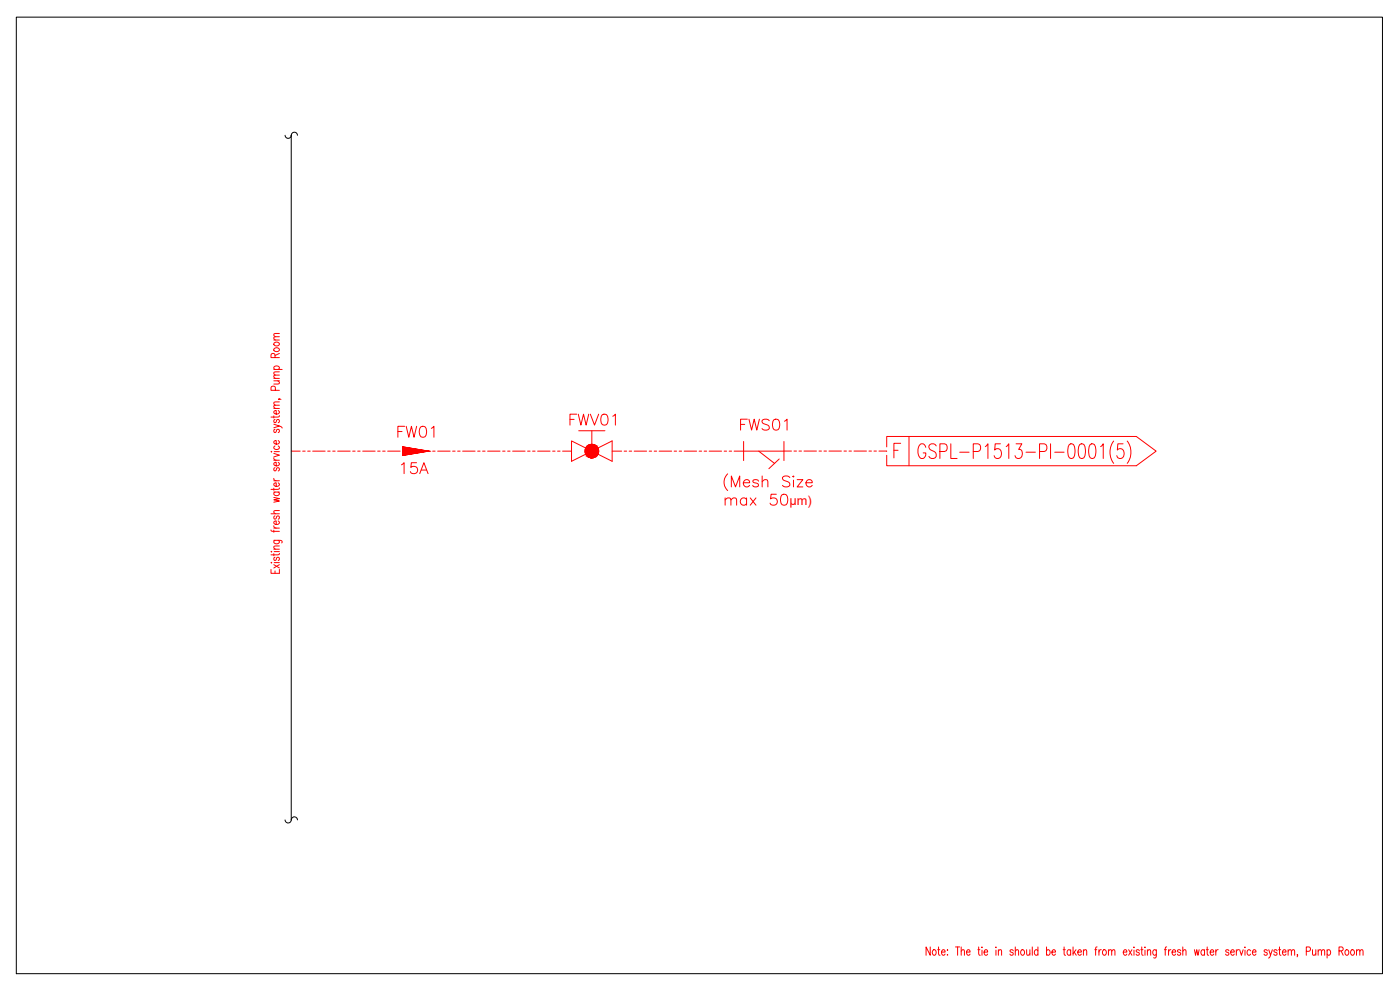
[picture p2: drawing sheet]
<svg xmlns="http://www.w3.org/2000/svg" width="420mm" height="297mm" viewBox="0 0 420 297" stroke-linecap="round" stroke-linejoin="round" font-family="sans-serif">
<defs><g id="words">
<g font-size="6.6" fill="#f00">
<text x="169.7" y="128.8">FWV01</text>
<text x="221.2" y="130.2">FWS01</text>
<text x="118.2" y="132.3">FW01</text>
<text x="119.2" y="143.2">15A</text>
</g>
<text font-size="3.8" fill="#f00" x="236.9" y="151.6">µm)</text>
</g></defs>
<!-- layer: Template -->
<path d="M4.9 5.1h410v287h-410z" fill="none" stroke="#000" stroke-width=".3"/>
<!-- layer: ballast -->
<g fill="none" stroke="#f00" stroke-width=".3">
<path d="M82.2 114.3h1.6M82.2 113.5h1.6M82.2 110.8h2.5M82.2 102h1.6M82.3 104.6a.79 .79 0 0 1 1-.3 .79 .79 0 0 1 .4 .9 .8 .8 0 0 1-1 .3 .8 .8 0 0 1-.4-.9zM82.3 102.9a.79 .79 0 0 1 1-.3 .79 .79 0 0 1 .4 .9 .79 .79 0 0 1-1 .3 .79 .79 0 0 1-.4-.9zM82.5 110.8l-.2-.1a.81 .81 0 0 1 .6-1 .81 .81 0 0 1 .9 .5l-.3 .6M82.5 107.3l-.1-1.1-.4-.2-.5 .2-.2 1.1h2.5M82.6 117.1l-.1-1.1-.3-.1-.7 .1-.2 1.1h2.5M83.4 114.3l.4 .4-.1 .4-1.5 .1M83.7 119.7v.2v-.2l.6 .2M83.8 112.5l-1.5 .1-.1 .5 .4 .4"/>
<path d="M83.8 111.6l-1.5 .1-.1 .4 .4 .4M83.8 101l-1.5 .1-.1 .5 .4 .4M83.8 100.1h-1.5l-.1 .5 .4 .4M83.8 106l-1.3 .7M81.3 135.5h.3zM82.2 137.4a.64 .64 0 0 0 .7 .7M82.2 136l1.6 .6-1.6 .5M82.2 127.3l1.6 .5-1.6 .6M82.2 124.8v.6M82.2 138.1h1.6M82.2 122.6h1.6M82.3 135.5h1.5"/>
<path d="M82.5 133.8l-.2 .2a.81 .81 0 0 0 .6 1 .81 .81 0 0 0 .9-.6l-.3-.6M82.5 128.8a.52 .52 0 0 0-.3 .5 .52 .52 0 0 0 .3 .5l.4-.3 .2-.6 .4-.1a.52 .52 0 0 1 .4 .5 .52 .52 0 0 1-.4 .5M82.5 125.9a.5 .5 0 0 0-.3 .4 .5 .5 0 0 0 .3 .5l.4-.2 .2-.7h.4a.5 .5 0 0 1 .4 .4 .5 .5 0 0 1-.4 .5M83.5 138.7l.2 .2a.8 .8 0 0 1-.5 1 .8 .8 0 0 1-1-.6l.1-.4 .6-.2v1.1M83.5 132.2l.2 .2a.8 .8 0 0 1-.5 1 .8 .8 0 0 1-1-.6l.1-.4 .6-.2v1.1M83.5 123.2l.2 .2a.8 .8 0 0 1-.5 .9 .8 .8 0 0 1-1-.5l.1-.4 .6-.2v1M83.8 127.8l.9 .6M83.8 124.7l-.1 .4h-.3h-2.1M83.8 121.6l-1.5 .1-.1 .4 .4 .5M83.8 120.6l-1.5 .1-.1 .4 .4 .5M87.4 135.4h2.7M90.8 135.4h.8"/>
<path d="M92.3 135.4h.8M93.8 135.4h3.8M98.3 135.4h.8M99.9 135.4h.7M101.3 135.4h3.8M105.8 135.4h.8M107.3 135.4h.8M108.8 135.4h3.8M113.3 135.4h.8M114.8 135.4h.8M116.3 135.4h3.8M120.8 135.4h.8"/>
<path d="M122.3 135.4h.8M123.8 135.4h3.8M128.3 135.4h.8M129.8 135.4h.8M131.3 135.4h3.8M135.8 135.4h.8M137.3 135.4h.8M138.8 135.4h3.8M143.3 135.4h.8M144.8 135.4h.8M146.3 135.4h3.8M150.8 135.4h.8"/>
<path d="M152.3 135.4h.8M153.8 135.4h3.8M158.3 135.4h.8M159.8 135.4h.8M161.3 135.4h3.8M165.8 135.4h.8M167.3 135.4h.8M168.8 135.4h2.7M175.6 135.4h4M175.8 134.4l-4.3-2.1v6.1l4.3-2.1M177.6 129.2v4.1M179.4 134.4l4.3-2.1v6.1l-4.3-2.1"/>
<path d="M183.7 135.4h2.9M187.3 135.4h.8M188.8 135.4h.8M190.3 135.4h3.8M194.8 135.4h.8M196.3 135.4h.8M197.8 135.4h3.8M202.3 135.4h.8M203.8 135.4h.8M205.3 135.4h3.8M209.8 135.4h.8M211.3 135.4h.8"/>
<path d="M212.8 135.4h3.8M217.3 135.4h.8M218.8 135.4h.8M220.3 135.4h2.9M235.3 135.3h2.2M238.3 135.3h.7M239.8 135.3h.7M241.3 135.3h3.7M245.8 135.3h.7M247.3 135.3h.7M248.8 135.3h3.7M253.3 135.3h.7"/>
<path d="M254.8 135.3h.7M256.3 135.3h3.7M260.8 135.3h.7M262.3 135.3h.7M263.8 135.3h2.3M266.1 135.4h.1M266.1 134.1v-3.1h74.9l6 4.4-6 4.3h-74.9v-3.1M268.3 135.1h1.2M270.3 133h-2v4.4M272.8 131v8.7M277.8 134.2a1.09 1.09 0 0 0-1.7-.8 3.1 3.1 0 0 0 .3 4.2 1.27 1.27 0 0 0 1.4-1.7h-.7M281 133.8a1.1 1.1 0 0 0-1.5-.6 1.1 1.1 0 0 0-.6 1.4l1.4 .9a1.15 1.15 0 0 1 .6 1.7 1.15 1.15 0 0 1-1.8 .2l-.3-.5"/>
<path d="M282.1 135.5h1.4a1.22 1.22 0 0 0 .8-1.2 1.22 1.22 0 0 0-.8-1.1h-1.4v4.4M285.4 133.2v4.4h1.8M288 135.7h2.8M292.1 135.5h1.4a1.22 1.22 0 0 0 .8-1.2 1.22 1.22 0 0 0-.8-1.1h-1.4v4.4M295.7 134l.8-.8v4.4M300.2 133.2h-1.5l-.2 1.8a1.2 1.2 0 0 1 1.6-.2 1.2 1.2 0 0 1 .5 1.5 1.14 1.14 0 0 1-.7 1.2 1.14 1.14 0 0 1-1.4-.4l-.1-.4M302 134l.8-.8v4.4M304.9 133.2h1.8l-1 1.6h.5a1.5 1.5 0 0 1 .6 1.7 1.5 1.5 0 0 1-1.4 1.1l-.5-.2-.3-.7M307.9 135.7h2.8M312 135.5h1.4a1.22 1.22 0 0 0 .8-1.2 1.22 1.22 0 0 0-.8-1.1h-1.4v4.4M315.3 133.2v4.4M316.5 135.7h2.8"/>
<path d="M320.9 133.4l.8-.2a2.2 2.2 0 0 1 .9 2.5l-.4 1.7-.8 .2a2.2 2.2 0 0 1-1-2.6zM324 133.4l.8-.2a2.2 2.2 0 0 1 1 2.5l-.5 1.7-.8 .2a2.2 2.2 0 0 1-.9-2.6zM327.2 133.4l.8-.2a2.2 2.2 0 0 1 .9 2.5l-.5 1.7-.8 .2a2.2 2.2 0 0 1-.9-2.6zM330.3 134l.8-.8v4.4M334.2 132.3a5.6 5.6 0 0 0 0 6.7M337 133.2h-1.5l-.2 1.8a1.2 1.2 0 0 1 1.6-.2 1.2 1.2 0 0 1 .5 1.5 1.14 1.14 0 0 1-.7 1.2 1.14 1.14 0 0 1-1.4-.4l-.1-.4M338.3 132.3a5.6 5.6 0 0 1 0 6.7M81.3 159l.2 .3 .3 .1h2M81.3 154.2h2.5M82.2 157.7l.1 .5 .6 .3M82.2 149.2l1.6 .4-1.6 .4 1.6 .3-1.6 .4M82.2 143.5a.64 .64 0 0 0 .7 .8"/>
<path d="M82.2 146.5v.6M82.2 159.1v.6M82.2 158.5h1.6M82.2 147.6h1.6M82.2 144.3h1.6M82.5 154.8a.5 .5 0 0 0-.3 .5 .5 .5 0 0 0 .3 .5l.6-.9 .4-.1a.5 .5 0 0 1 .4 .5 .5 .5 0 0 1-.4 .5M82.5 147.6l-.2 .2a.81 .81 0 0 0 .6 1 .81 .81 0 0 0 .9-.5l-.3-.7M82.5 140.3a.52 .52 0 0 0-.3 .5 .52 .52 0 0 0 .3 .5l.6-.9 .4-.1a.52 .52 0 0 1 .4 .5 .52 .52 0 0 1-.4 .5M83.5 156.3l.2 .2a.8 .8 0 0 1-.5 1 .8 .8 0 0 1-1-.6l.1-.4 .6-.2v1.1M83.5 144.9l.2 .2a.8 .8 0 0 1-.5 .9 .8 .8 0 0 1-1-.5l.1-.4 .6-.2v1M83.8 153.2l-1.5 .1-.1 .4 .4 .5M83.8 146.4l-.1 .3-.3 .1h-2.1"/>
<path d="M81.3 170.9v1.1h2.5v-1.1M81.3 168.8h.3zM81.3 165.5h.3zM82.2 162.1l2.2 .1 .3 .3-.2 .4M82.2 169.4l1.6 1M82.2 166.1v.7M82.2 164.8h1.6M82.3 168.8h1.5M82.3 165.5h1.5M82.5 167.2a.5 .5 0 0 0-.3 .5 .5 .5 0 0 0 .3 .5l.4-.3 .2-.6 .4-.1a.5 .5 0 0 1 .4 .5 .5 .5 0 0 1-.4 .5M82.5 162.1l-.2 .2a.81 .81 0 0 0 .6 1 .81 .81 0 0 0 .9-.6l-.3-.6M82.5 171.3v.7"/>
<path d="M83.8 166l-.1 .4-.3 .1h-2.1M83.8 163.8l-1.5 .1-.1 .4 .4 .5M83.8 169.4l-1.6 1M279.2 284.1v2.5l-1.3-2.5v2.5M280.1 285.1a.8 .8 0 0 1 .9 .5 .8 .8 0 0 1-.5 1 .87 .87 0 0 1-.7-.6 .87 .87 0 0 1 .3-.9zM281.4 284.9h.6M281.7 284.1v2l.1 .4 .3 .1M282.6 285.7h1l-.2-.6a.8 .8 0 0 0-.9 .5 .8 .8 0 0 0 .5 1l.6-.3M284.3 286.5h.1zM284.4 284.9v.3zM286.8 284.1h1.2M287.4 284.1v2.5"/>
<path d="M288.5 285.4l.4-.5 .5 .2v1.5M288.5 284.1v2.5M290.1 285.7h1l-.1-.6a.8 .8 0 0 0-1 .5 .8 .8 0 0 0 .5 1l.6-.3M293.5 284.9h.6M293.7 284.1v2l.1 .4 .4 .1M294.7 284.1v.3zM294.7 285.1v1.5M295.3 285.7h1.1l-.2-.6a.81 .81 0 0 0-.9 .5 .81 .81 0 0 0 .5 1l.6-.3M298.9 284.1v.3zM298.9 285.1v1.5M299.6 285.4l.5-.5 .4 .2 .1 1.5M299.6 284.9v1.7"/>
<path d="M304.1 285.3a.52 .52 0 0 0-.5-.4 .52 .52 0 0 0-.5 .4l.3 .4 .6 .2 .1 .4a.52 .52 0 0 1-.5 .3 .52 .52 0 0 1-.5-.3M304.7 285.4l.4-.5 .5 .2 .1 1.5M304.7 284.1v2.5M306.6 285.1a.8 .8 0 0 1 1 .5 .8 .8 0 0 1-.6 1 .86 .86 0 0 1-.7-.6 .86 .86 0 0 1 .3-.9zM308.1 284.9l.1 1.6 .4 .1 .5-.5M309.1 284.9v1.7M309.8 284.1v2.5M311.5 285.3l-.2-.2a.8 .8 0 0 0-1 .5 .8 .8 0 0 0 .6 1l.6-.3M311.5 284.1v2.5M314.1 285.3l.2-.2a.8 .8 0 0 1 1 .5 .8 .8 0 0 1-.6 1l-.6-.3M314.1 284.1v2.5M315.7 285.7h1.1l-.2-.6a.8 .8 0 0 0-1 .5 .8 .8 0 0 0 .5 1l.7-.3"/>
<path d="M319.1 284.9h.6M319.3 284.1v2l.1 .4 .4 .1M321.3 285.3l-.2-.2a.8 .8 0 0 0-1 .5 .8 .8 0 0 0 .6 1l.6-.3M321.3 284.9v1.7M322 284.1v2.5M322.4 285.7l.6 .9M322.9 284.9l-.9 1.2M323.5 285.7h1l-.2-.6a.8 .8 0 0 0-.9 .5 .8 .8 0 0 0 .5 1l.6-.3M325.1 285.4l.5-.5 .4 .2 .1 1.5M325.1 284.9v1.7M328.6 284.9h.6M329.3 284.1l-.4 .1-.1 .4v2"/>
<path d="M329.8 284.9v1.7M330.5 284.9a.65 .65 0 0 0-.7 .8M331.1 285.1a.8 .8 0 0 1 1 .5 .8 .8 0 0 1-.5 1 .86 .86 0 0 1-.8-.6 .86 .86 0 0 1 .3-.9zM332.7 285.4l.4-.5 .5 .2v1.5M332.7 284.9v1.7M333.6 285.4l.5-.5 .4 .2 .1 1.5M337.1 285.7h1.1l-.2-.6a.8 .8 0 0 0-1 .5 .8 .8 0 0 0 .6 1l.6-.3M338.7 284.9l1 1.7M339.7 284.9l-1 1.7M340.3 284.1v.3zM340.3 285.1v1.5M341.9 285.3a.5 .5 0 0 0-.5-.4 .5 .5 0 0 0-.4 .4l.2 .4 .6 .2 .1 .4a.5 .5 0 0 1-.5 .3 .5 .5 0 0 1-.4-.3"/>
<path d="M342.4 284.9h.6M342.7 284.1v2v.4l.4 .1M343.6 284.1v.3zM343.6 285.1v1.5M344.3 285.4l.5-.5 .4 .2 .1 1.5M344.3 284.9v1.7M347 284.9l-.1 2.3-.2 .2-.5-.1M347 285.3l-.2-.2a.8 .8 0 0 0-.9 .5 .8 .8 0 0 0 .5 1l.6-.3M349.4 284.9h.7M350.1 284.1l-.3 .1-.1 .4v2M350.7 284.9v1.7M351.4 284.9a.65 .65 0 0 0-.7 .8"/>
<path d="M351.8 285.7h1l-.2-.6a.8 .8 0 0 0-.9 .5 .8 .8 0 0 0 .5 1l.6-.3M354.4 285.3a.52 .52 0 0 0-.5-.4 .52 .52 0 0 0-.5 .4l.9 .6 .1 .4a.52 .52 0 0 1-.5 .3 .52 .52 0 0 1-.5-.3M355 285.4l.4-.5 .5 .2v1.5M355 284.1v2.5M358.5 284.9l.3 1.7 .4-1.7 .3 1.7 .4-1.7M361.5 285.3l-.2-.2a.81 .81 0 0 0-1 .5 .81 .81 0 0 0 .6 1l.6-.3M361.5 284.9v1.7M362 284.9h.7M362.3 284.1v2l.1 .4 .3 .1M363.2 285.7h1.1l-.2-.6a.8 .8 0 0 0-1 .5 .8 .8 0 0 0 .5 1l.7-.3M364.9 284.9v1.7M365.6 284.9a.67 .67 0 0 0-.7 .8"/>
<path d="M368.8 285.3a.52 .52 0 0 0-.5-.4 .52 .52 0 0 0-.5 .4l.3 .4 .6 .2 .1 .4a.52 .52 0 0 1-.5 .3 .52 .52 0 0 1-.5-.3M369.3 285.7h1.1l-.2-.6a.8 .8 0 0 0-1 .5 .8 .8 0 0 0 .6 1l.6-.3M371 284.9v1.7M371.8 284.9a.67 .67 0 0 0-.8 .8M372 284.9l.6 1.7 .5-1.7M373.6 284.1v.3zM373.6 285.1v1.5M375.3 285.3l-.2-.2a.8 .8 0 0 0-.9 .5 .8 .8 0 0 0 .5 1l.6-.3M375.9 285.7h1l-.1-.6a.8 .8 0 0 0-1 .5 .8 .8 0 0 0 .5 1l.6-.3M380.3 285.3a.5 .5 0 0 0-.5-.4 .5 .5 0 0 0-.4 .4l.2 .4 .6 .2 .1 .4a.5 .5 0 0 1-.5 .3 .5 .5 0 0 1-.4-.3M380.8 284.9l.5 1.7 .6-1.7M381.3 286.6l-.3 .7-.3 .1"/>
<path d="M383.3 285.3a.5 .5 0 0 0-.5-.4 .5 .5 0 0 0-.5 .4l.3 .4 .6 .2 .1 .4a.5 .5 0 0 1-.5 .3 .5 .5 0 0 1-.5-.3M383.7 284.9h.7M384 284.1v2l.1 .4 .3 .1M384.9 285.7h1.1l-.2-.6a.8 .8 0 0 0-1 .5 .8 .8 0 0 0 .5 1l.7-.3M386.6 285.4l.4-.5 .5 .2 .1 1.5M386.6 284.9v1.7M387.6 285.4l.4-.5 .5 .2v1.5M389.4 286.5h-.1h.1l-.1 .6M392 285.4l1.1-.1 .2-.4-.2-.7-1.1-.1v2.5M393.9 284.9l.1 1.6 .4 .1 .5-.5M394.9 284.9v1.7M395.6 285.4l.4-.5 .5 .2 .1 1.5"/>
<path d="M395.6 284.9v1.7M396.6 285.4l.4-.5 .5 .2 .1 1.5M398.3 285.3l.1-.2a.8 .8 0 0 1 1 .5 .8 .8 0 0 1-.5 1l-.6-.3M398.3 284.9v2.5M401.9 285.3l1-.1 .2-.4-.2-.6-1-.1v2.5M402.5 285.3l.6 1.3M403.9 285.1a.8 .8 0 0 1 1 .5 .8 .8 0 0 1-.5 1 .86 .86 0 0 1-.8-.6 .86 .86 0 0 1 .3-.9zM405.6 285.1a.8 .8 0 0 1 1 .5 .8 .8 0 0 1-.6 1 .86 .86 0 0 1-.7-.6 .86 .86 0 0 1 .3-.9zM407.1 285.4l.5-.5 .4 .2 .1 1.5M407.1 284.9v1.7M408.1 285.4l.4-.5 .5 .2 .1 1.5"/>
<circle cx="177.6" cy="135.4" r="2.04"/>
</g>
<!-- layer: Ballst existing -->
<path d="M120.8 134.1v2.6l7.8-1.3zM120.8 134.1v2.6l7.8-1.3z" fill="#f00" stroke="#f00" stroke-width=".3"/>
<!-- layer: ballast -->
<g fill="#f00" stroke="#f00" stroke-width=".3">
<path d="M177.4 133.3l.8 .1zM177.1 133.4h1.1z"/>
<path d="M177.1 133.4l1.4 .1zM176.7 133.5h1.8z"/>
<path d="M176.7 133.5l2.1 .2-.3-.2zM176.4 133.7l.3-.2 2.1 .2z"/>
<path d="M176.4 133.7l2.7 .3-.3-.3zM176.1 134l.3-.3 2.7 .3z"/>
<path d="M176.1 134l3.3 .3-.3-.3zM176.1 134l3.3 .3h-3.5z"/>
<path d="M175.9 134.3l3.6 .3-.1-.3zM175.9 134.3l3.6 .3h-3.8z"/>
<path d="M175.7 134.6l3.9 .4-.1-.4zM175.7 134.6l3.9 .4h-4z"/>
<path d="M175.6 135l4 .4v-.4zM175.6 135l4 .4h-4z"/>
<path d="M175.6 135.4l4 .3v-.3zM175.6 135.4l4 .3h-4z"/>
<path d="M175.6 135.7l3.9 .4 .1-.4zM175.6 135.7l3.9 .4h-3.8z"/>
<path d="M175.7 136.1l3.7 .3 .1-.3zM175.7 136.1l3.7 .3h-3.5z"/>
<path d="M175.9 136.4l3.2 .3 .3-.3zM175.9 136.4l3.2 .3h-3z"/>
<path d="M176.1 136.7l2.7 .3 .3-.3zM176.1 136.7l2.7 .3h-2.4z"/>
<path d="M176.4 137l2.1 .2 .3-.2zM176.4 137l2.1 .2h-1.8z"/>
<path d="M176.7 137.2h1.8zM176.7 137.2l1.5 .1z"/>
<path d="M177.1 137.3h1.1zM177.1 137.3l.7 .1z"/>
</g>
<!-- layer: 0 -->
<path d="M223.2 132.5v5.7M223.2 135.4h12.1M227.7 135.4l4.8 3.7M233.9 137.7l-3.2 2.9M235.3 132.5v5.7" fill="none" stroke="#f00" stroke-width=".3"/>
<!-- layer: SymbolsOnDrawingSheet -->
<g fill="none" stroke="#f00" stroke-width=".3">
<path d="M217.6 150l.8-.6 .8 .1 .2 2.1M217.6 149.4v2.2M218.4 142.2a3.4 3.4 0 0 0 0 5M219.4 150l.7-.6 .8 .1 .2 2.1M219.5 146.1v-3.3l1.2 3.3 1.3-3.3v3.3M223.1 144.8h1.9a1.01 1.01 0 0 0-1.5-.8 1.01 1.01 0 0 0-.2 1.6 .99 .99 0 0 0 1.7 0M224.1 149.9a1.05 1.05 0 0 0-1.6-.2 1.05 1.05 0 0 0 0 1.6 1.05 1.05 0 0 0 1.6-.2M224.1 149.4v2.2M225.2 149.4l1.7 2.2M226.9 149.4l-1.7 2.2M227.6 144.4a.99 .99 0 0 0-1.7 0l.2 .3a1.69 1.69 0 0 1 1.5 .8v.1a.99 .99 0 0 1-1.7 0M228.7 144.5l.8-.6 .8 .2 .1 2"/>
<path d="M228.7 142.8v3.3M233 148.3h-1.6l-.1 1.4a1.16 1.16 0 0 1 1.7 0 1.16 1.16 0 0 1-.2 1.7 1.16 1.16 0 0 1-1.7-.4M234.7 148.4a1.09 1.09 0 0 1 1.6 .5 2.79 2.79 0 0 1-.3 2.5 1.09 1.09 0 0 1-1.6-.4 2.79 2.79 0 0 1 .3-2.6zM237 143.3a1.25 1.25 0 0 0-1.2-.5 1.25 1.25 0 0 0-1 .8l.3 .5 1.3 .4a.8 .8 0 0 1 .6 .6 .8 .8 0 0 1-.3 .8 1.54 1.54 0 0 1-1.9-.3M238 143h.3l-.2 .1zM238.1 144.1v2M239.2 143.9h1.7l-1.7 2.2h1.7M241.9 144.8h1.9a1.01 1.01 0 0 0-1.5-.8 1.01 1.01 0 0 0-.3 1.6 .99 .99 0 0 0 1.8 0"/>
</g>
<!-- layer: R.B -->
<path d="M85.6 40.6a.92 .92 0 0 0 .9 .9 .92 .92 0 0 0 .9-.9M87.4 40.6v205.4M87.4 40.6a.92 .92 0 0 1 .9-.9 .92 .92 0 0 1 1 .9M85.6 246a.92 .92 0 0 0 .9 .9 .92 .92 0 0 0 .9-.9M87.4 246a.92 .92 0 0 1 .9-.9 .92 .92 0 0 1 1 .9" fill="none" stroke="#000" stroke-width=".3"/>
<use href="#words"/>
</svg>
